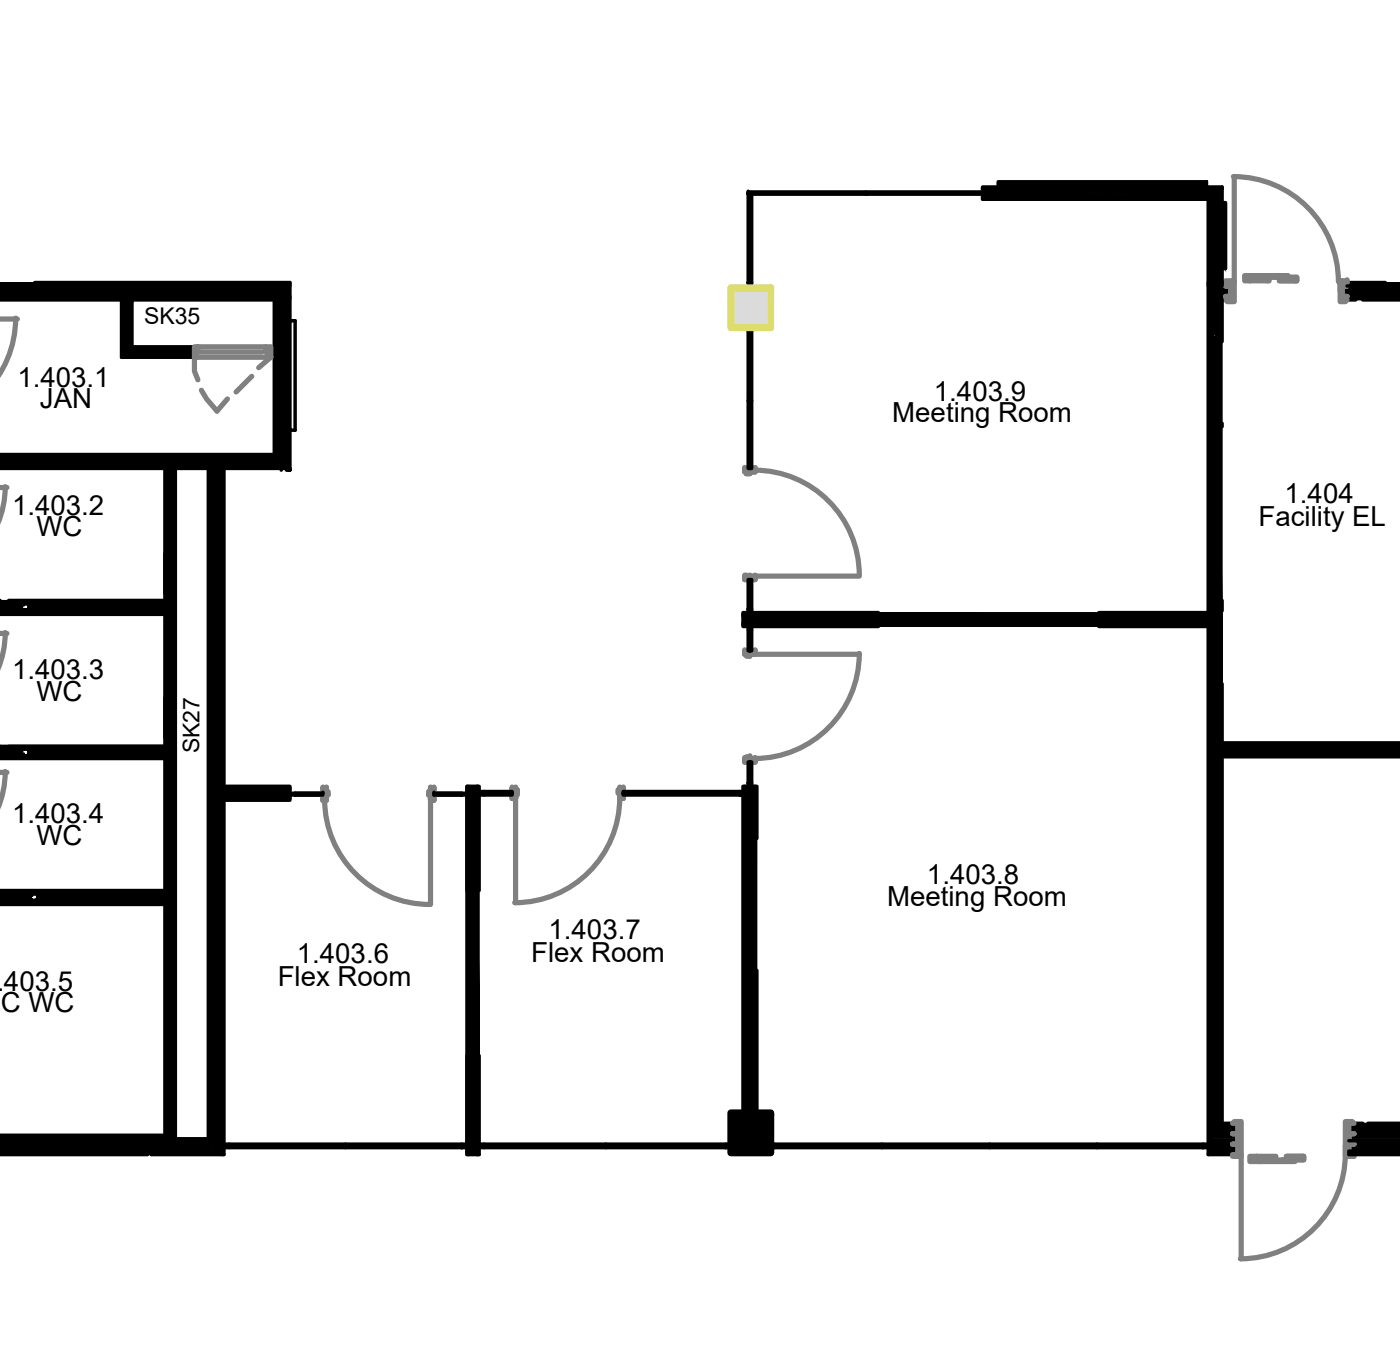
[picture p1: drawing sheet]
<svg xmlns="http://www.w3.org/2000/svg" width="34mm" height="33mm" viewBox="0 0 34 33" stroke-linecap="round" stroke-linejoin="round" font-family="sans-serif">
<defs><g id="words">
<g font-size=".7">
<text x=".4" y="9.4">1.403.1</text>
<text x="1" y="9.9">JAN</text>
<text x="21.8" y="10.3">Meeting Room</text>
<text x="22.8" y="9.8">1.403.9</text>
<text x=".3" y="16.5">1.403.3</text>
<text x=".3" y="12.6">1.403.2</text>
<text x=".9" y="17.1">WC</text>
<text x=".9" y="13.1">WC</text>
<text x="30.7" y="12.8">Facility EL</text>
<text x="31.3" y="12.3">1.404</text>
<text x=".3" y="20.1">1.403.4</text>
<text x=".9" y="20.6">WC</text>
<text x="7.2" y="23.5">1.403.6</text>
<text x="13" y="23.4">Flex Room</text>
<text x="13.4" y="22.9">1.403.7</text>
<text x="21.6" y="22.1">Meeting Room</text>
<text x="22.6" y="21.5">1.403.8</text>
<text x="-.5" y="24.7">HC WC</text>
<text x="-.5" y="24.2">1.403.5</text>
<text x="6.8" y="24">Flex Room</text>
</g>
<g font-size=".6">
<text x="3.5" y="7.9">SK35</text>
<text x="4.9" y="18.4" transform="rotate(-90 4.9 18.4)">SK27</text>
</g>
</g></defs>
<!-- layer: A-WALL-____-PATT -->
<g fill="#000" stroke="#000" stroke-width=".02">
<path d="M24 4.6h5.5v.2zM29.5 8.1h.1zM29.6 8.2h.1zM29.5 27.6h.7v.1z"/>
<path d="M-.1 11.4h4.2zM-.1 11.4h4.2z"/>
<path d="M-.1 14.7h4.2zM-.1 14.7h4.2z"/>
<path d="M-.1 14.7h.7zM-.1 14.7h.7z"/>
<path d="M-.1 14.8h.7zM-.1 14.8h.7z"/>
<path d="M-.1 14.8h.7zM-.1 14.8h.7z"/>
<path d="M-.1 14.8h.7zM-.1 14.8h.7z"/>
<path d="M-.1 18.2h4.1zM-.1 18.2h4.1z"/>
<path d="M-.1 18.3h.7zM-.1 18.3h.7z"/>
<path d="M-.1 18.3h.7zM-.1 18.3h.7z"/>
<path d="M-.1 18.3h.7zM-.1 18.3h.7z"/>
<path d="M-.1 18.3h.7zM-.1 18.3h.7z"/>
<path d="M-.1 18.4h.7zM-.1 18.4h.7z"/>
<path d="M-.1 18.4h.7zM-.1 18.4h.7z"/>
<path d="M-.1 18.4h4.1zM-.1 18.4h4.1z"/>
<path d="M-.1 14.8h.7zM-.1 14.8h.7z"/>
<path d="M-.1 14.8h.7zM-.1 14.8h.7zM-.1 14.8h.7zM-.1 14.8h.7z"/>
<path d="M-.1 14.8h.7zM-.1 14.8h.7z"/>
<path d="M-.1 18.3l.7 .1zM-.1 18.3l.7 .1z"/>
<path d="M-.1 14.7h.7zM-.1 14.7h.7z"/>
<path d="M-.1 14.7l.7 .1zM-.1 14.7l.7 .1z"/>
<path d="M-.1 14.8h.7zM-.1 14.8h.7z"/>
<path d="M-.1 18.3h.7zM-.1 18.3h.7z"/>
<path d="M-.1 18.3h.7zM-.1 18.3h.7z"/>
<path d="M-.1 18.4h.7zM-.1 18.4h.7z"/>
<path d="M-.1 18.4h.7zM-.1 18.4h.7z"/>
<path d="M.6 14.7h3.5zM.6 14.7h3.5z"/>
<path d="M.6 14.7h3.5zM.6 14.7h3.5z"/>
<path d="M.6 14.8h3.5zM.6 14.8h3.5z"/>
<path d="M.6 14.8h3.5zM.6 14.8h3.5z"/>
<path d="M-.1 14.8h.7zM-.1 14.8h.7z"/>
<path d="M.6 18.3h3.5zM.6 18.3h3.5z"/>
<path d="M.6 18.3h3.5zM.6 18.3h3.5z"/>
<path d="M.6 18.4h3.5zM.6 18.4h3.5z"/>
<path d="M.6 18.4h3.5zM.6 18.4h3.5z"/>
<path d="M-.1 18.4h.7zM-.1 18.4h.7z"/>
<path d="M.7 14.8h3.4zM.7 14.8h3.4zM.7 14.8h3.4zM.7 14.8h3.4z"/>
<path d="M.7 14.8h3.4zM.7 14.8h3.4z"/>
<path d="M.7 14.8h3.4zM.7 14.8h3.4z"/>
<path d="M.7 18.3h3.4zM.7 18.3h3.4z"/>
<path d="M.7 18.3h3.4zM.7 18.3h3.4z"/>
<path d="M.7 18.4h3.4zM.7 18.4h3.4z"/>
<path d="M3 7.3h.2zM3 7.3h.2z"/>
<path d="M3 7.3v1.4zM3 7.3v1.4z"/>
<path d="M3 7.4v1.2zM3 7.4v1.2z"/>
<path d="M3 7.4l.2 1.2v-1.2zM3 7.4l.2 1.2h-.2z"/>
<path d="M3 8.7h.2zM3 8.7h.2z"/>
<path d="M3 7.3l.2 .1zM3 7.3l.2 .1z"/>
<path d="M3 8.6l.2 .1zM3 8.6l.2 .1z"/>
<path d="M-.1 14.6l4.1 .1zM-.1 14.6l4.1 .1z"/>
<path d="M-.1 14.9l4.1 .1zM-.1 14.9l4.1 .1z"/>
<path d="M-.1 14.7h4.1zM-.1 14.7h4.1z"/>
<path d="M-.1 18.4l4.1 .1zM-.1 18.4l4.1 .1z"/>
<path d="M-.1 11.4h4.2zM-.1 11.4h4.2z"/>
<path d="M-.1 14.9h4.2zM-.1 14.9h4.2z"/>
<path d="M-.1 18.2h4.2zM-.1 18.2h4.2z"/>
<path d="M4 11.4l.1 3.3zM4 11.4l.1 3.3z"/>
<path d="M4 14.9l.1 3.3zM4 14.9l.1 3.3z"/>
<path d="M4 18.4l.1 3.3zM4 18.4l.1 3.3z"/>
<path d="M.6 14.7l3.5 .1zM.6 14.7l3.5 .1z"/>
<path d="M.7 14.8h3.4zM.7 14.8h3.4z"/>
<path d="M.7 14.8h3.4zM.7 14.8h3.4z"/>
<path d="M.7 14.8h3.4zM.6 14.8h3.5z"/>
<path d="M-.1 14.8l4.2 .1zM-.1 14.8l4.2 .1z"/>
<path d="M-.1 18.2l4.2 .1zM-.1 18.2l4.2 .1z"/>
<path d="M.6 18.3h3.5zM.6 18.3h3.5z"/>
<path d="M.7 18.3h3.4zM.7 18.3h3.4z"/>
<path d="M.7 18.3l3.4 .1zM.7 18.3l3.4 .1zM.7 18.4h3.4zM.7 18.4h3.4z"/>
<path d="M.7 18.4h3.4zM.7 18.4h3.4z"/>
<path d="M-.1 18.4h4.2zM-.1 18.4h4.2z"/>
<path d="M4.1 11.4v3.3zM4.1 11.4v3.3z"/>
<path d="M4.1 14.9v3.3zM4.1 14.9v3.3z"/>
<path d="M4.1 18.4v3zM4.1 18.4v3z"/>
<path d="M4.3 11.4h.9zM4.3 11.4h.9z"/>
<path d="M4.1 11.4l.2 16.3v-16.3zM4.1 11.4l.2 16.3h-.2z"/>
<path d="M3.2 8.7h1.5zM3.2 8.7h1.5z"/>
<path d="M3.2 8.6l1.5 .1zM3.2 8.6l1.5 .1z"/>
<path d="M3.2 8.5l1.5 .1v-.1zM3.2 8.5l1.5 .1h-1.5z"/>
<path d="M4.3 11.4h.8zM4.3 11.4h.8z"/>
<path d="M5.1 11.4v16.4zM5.1 11.4v16.4z"/>
<path d="M5.1 11.4l.1 16.4zM5.1 11.4l.1 16.4z"/>
<path d="M5.4 11.4h1.6zM5.4 11.4h1.6z"/>
<path d="M5.4 11.4v7zM5.4 11.4v7z"/>
<path d="M5.4 18.4v.8zM5.4 18.4v.8z"/>
<path d="M5.4 19.5v8.6zM5.4 19.5v8.6z"/>
<path d="M5.2 11.4l.2 16.4v-16.4zM5.2 11.4l.2 16.4h-.2z"/>
<path d="M5.4 11.4l.1 7zM5.4 11.4l.1 7z"/>
<path d="M5.4 18.4l.1 .8zM5.4 18.4l.1 .8z"/>
<path d="M5.4 19.5l.1 8.6zM5.4 19.5l.1 8.6z"/>
<path d="M6.6 8.5v.1zM6.6 8.5v.1z"/>
<path d="M6.6 8.5v.1zM6.6 8.5v.1z"/>
<path d="M-.1 7.3h6.8zM-.1 7.3h6.8z"/>
<path d="M-.1 7.2l6.8 .1zM-.1 7.2l6.8 .1z"/>
<path d="M-.1 11.1h6.8zM-.1 11.1h6.8z"/>
<path d="M-.1 11.1l6.8 .1zM-.1 11.1l6.8 .1z"/>
<path d="M6.6 8.5l.1 .2zM6.6 8.5l.1 .2z"/>
<path d="M6.6 8.7h.1zM6.6 8.7h.1z"/>
<path d="M6.7 7.2v4zM6.7 7.2v4z"/>
<path d="M6.7 7.2l.1 4zM6.7 7.2l.1 4z"/>
<path d="M7 7.3v4.1zM7 7.3v4.1z"/>
<path d="M6.8 7.2l.2 4v-4zM6.8 7.2l.2 4h-.2z"/>
<path d="M5.4 11.4h1.6zM5.4 11.4h1.6z"/>
<path d="M.6 11.2h6.4zM.6 11.2h6.4h-6.4z"/>
<path d="M-.1 11.2l7.1 .2v-.2zM-.1 11.2l7.1 .2h-7.1z"/>
<path d="M7 7.3l.1 3.9zM7 7.3l.1 3.9z"/>
<path d="M7 11.2l.1 .2zM7 11.2l.1 .2z"/>
<path d="M-.1 6.9h7.2zM-.1 6.9h7.2z"/>
<path d="M-.1 6.9l7.2 .1zM-.1 6.9l7.2 .1zM-.1 7l7.2 .2v-.2zM-.1 7l7.2 .2h-7.2z"/>
<path d="M5.4 19.5h1.7zM5.4 19.5h1.7z"/>
<path d="M5.4 19.2h1.7zM5.4 19.2h1.7z"/>
<path d="M5.4 19.2l1.7 .2v-.2zM5.4 19.2l1.7 .2h-1.7z"/>
<path d="M5.4 19.4l1.7 .1zM5.4 19.4l1.7 .1z"/>
<path d="M11.4 19.2v6.5zM11.4 19.2v6.5z"/>
<path d="M11.4 19.2v8.9zM11.4 19.2v8.9z"/>
<path d="M11.4 19.2l.2 8.9v-8.9zM11.4 19.2l.2 8.9h-.2z"/>
<path d="M11.6 19.2v8.9zM11.6 19.2v8.9z"/>
<path d="M11.6 19.2l.1 6.5zM11.6 19.2l.1 6.5z"/>
<path d="M18.1 19.2l.1 7.9zM18.1 19.2l.1 7.9z"/>
<path d="M18.2 19.2v4.2zM18.2 19.2v4.2z"/>
<path d="M18.2 19.2l.2 4.2v-4.2zM18.2 19.2l.2 4.2h-.2z"/>
<path d="M18.4 19.2v4.2zM18.4 19.2v4.2z"/>
<path d="M18.4 19.2l.1 7.9zM18.4 19.2l.1 7.9z"/>
<path d="M24 4.9h5.5zM24 4.9h5.5zM24 4.8l5.5 .1z"/>
<path d="M24 4.6v.2h5.5zM24 4.8l5.5 .1z"/>
<path d="M24 4.6h5.8zM24 4.6h5.8z"/>
<path d="M24.3 4.4l5.1 .2v-.2zM24.3 4.4l5.1 .2h-5.1z"/>
<path d="M18.1 14.9l11.4 .1zM18.1 14.9l11.4 .1z"/>
<path d="M18.1 15.2h11.4zM18.1 15.2h11.4zM18.1 15.2l11.4 .1zM18.1 15.2l11.4 .1z"/>
<path d="M18.1 15h11.4zM18.1 15h11.4z"/>
<path d="M29.5 7v8zM29.5 7v8z"/>
<path d="M29.5 15.2v12.9zM29.5 15.2v12.9z"/>
<path d="M29.5 4.9v2zM29.5 4.9v2z"/>
<path d="M29.5 6.9v.1zM29.5 6.9v.1z"/>
<path d="M18.1 15l11.4 .2v-.2zM18.1 15l11.4 .2h-11.4z"/>
<path d="M29.5 7v8zM29.5 7v8z"/>
<path d="M29.5 15.2v12.3zM29.5 15.2v12.3z"/>
<path d="M29.5 4.9v2zM29.5 4.9v2z"/>
<path d="M29.6 8.1h.1zM29.6 8.1h.1z"/>
<path d="M29.6 8.1h.1zM29.6 8.1h.1z"/>
<path d="M29.6 8.1h.1zM29.6 8.1h.1z"/>
<path d="M29.6 8.2h.1zM29.6 8.2h.1z"/>
<path d="M29.6 8.2h.1zM29.6 8.2h.1z"/>
<path d="M29.5 8.2h.1zM29.5 8.2h.1z"/>
<path d="M29.7 7h.2zM29.7 7h.2z"/>
<path d="M29.7 7.2h.2zM29.7 7.2h.2z"/>
<path d="M29.7 18.2h4.5zM29.7 18.2h4.5z"/>
<path d="M29.7 18.3h4.5zM29.7 18.3h4.5z"/>
<path d="M29.7 18.3h4.5zM29.7 18.3h4.5z"/>
<path d="M29.7 18.3h4.5zM29.7 18.3h4.5z"/>
<path d="M29.5 7l.2 1.1v-1.1zM29.5 7l.2 1.1h-.2z"/>
<path d="M29.6 8.1h.1zM29.6 8.1h.1z"/>
<path d="M29.6 8.2h.1zM29.6 8.2h.1z"/>
<path d="M29.5 8.2l.2 19.3v-19.3zM29.5 8.2l.2 19.3h-.2z"/>
<path d="M29.5 4.6l.2 2.4v-2.4zM29.5 4.6l.2 2.4h-.2z"/>
<path d="M29.7 7.3l.1 10zM29.7 7.3l.1 10z"/>
<path d="M29.7 17.3l.1 .9zM29.7 17.3l.1 .9z"/>
<path d="M29.7 18.4l.1 9zM29.7 18.4l.1 9z"/>
<path d="M29.7 4.6l.1 2.4zM29.7 4.6l.1 2.4z"/>
<path d="M29.8 7.3v10zM29.8 7.3v10z"/>
<path d="M29.8 17.3v.8zM29.8 17.3v.8z"/>
<path d="M29.8 18.4v5zM29.8 18.4v5z"/>
<path d="M29.8 4.6v2.3zM29.8 4.6v2.3z"/>
<path d="M29.8 6.9v.1zM29.8 6.9v.1z"/>
<path d="M24 4.6h5.8zM24 4.6h5.8z"/>
<path d="M29.7 7.2h.2zM29.7 7.2h.3z"/>
<path d="M29.8 4.9l.1 1.3v-1.3zM29.8 4.9l.1 1.3h-.1z"/>
<path d="M29.8 6.2l.1 .3v-.3zM29.8 6.2l.1 .3h-.1z"/>
<path d="M29.7 7.3h.3zM29.7 7.3h.3z"/>
<path d="M29.8 6.9h.2zM29.8 6.9h.2z"/>
<path d="M29.8 6.9l.2 .1zM29.8 6.9l.2 .1z"/>
<path d="M29.7 7l.3 .2v-.2zM29.7 7l.3 .2h-.3zM29.7 7.2h.3zM29.7 7.2h.3z"/>
<path d="M29.7 7.2l.3 .1zM29.7 7.2l.3 .1z"/>
<path d="M32.9 7h1.3zM32.9 7h1.3z"/>
<path d="M32.9 7.2h1.3zM32.9 7.2h1.3z"/>
<path d="M32.7 7.3h1.5zM32.7 7.3h1.5z"/>
<path d="M32.7 6.9h1.5zM32.7 6.9h1.5z"/>
<path d="M32.7 6.9l1.5 .1zM32.7 6.9l1.5 .1z"/>
<path d="M32.7 7l1.5 .2v-.2zM32.7 7l1.5 .2h-1.5z"/>
<path d="M32.7 7.2l1.5 .1zM32.7 7.2l1.5 .1z"/>
<path d="M29.7 18.4h4.5zM29.7 18.4h4.5z"/>
<path d="M29.8 18.1h4.4zM29.8 18.1h4.4z"/>
<path d="M29.8 18.1l4.4 .1zM29.8 18.1l4.4 .1z"/>
<path d="M29.7 18.2h4.5zM29.7 18.2h4.5z"/>
<path d="M29.7 18.2h4.5zM29.7 18.2h4.5zM29.7 18.2h4.5zM29.7 18.2h4.5z"/>
<path d="M29.7 18.2l4.5 .1zM29.7 18.2l4.5 .1z"/>
<path d="M29.7 18.3h4.5zM29.7 18.3h4.5z"/>
<path d="M29.7 18.3l4.5 .1v-.1zM29.7 18.3l4.5 .1h-4.5z"/>
<path d="M29.7 18.4h4.5zM29.7 18.4h4.5z"/>
<path d="M-.1 21.8h4.2zM-.1 21.8h4.2z"/>
<path d="M-.1 21.8h.9zM-.1 21.8h.9z"/>
<path d="M-.1 21.9h.9zM-.1 21.9h.9z"/>
<path d="M-.1 21.9h.9zM-.1 21.9h.9z"/>
<path d="M-.1 21.9h.9zM-.1 21.9h.9z"/>
<path d="M-.1 22h4.2zM-.1 22h4.2z"/>
<path d="M-.1 27.7h4.1zM-.1 27.7h4.1z"/>
<path d="M-.1 21.8h.9zM-.1 21.8h.9z"/>
<path d="M-.1 21.8l.9 .1zM-.1 21.8l.9 .1zM-.1 21.9h.9zM-.1 21.9h.9z"/>
<path d="M-.1 21.9h.9zM-.1 21.9h.9z"/>
<path d="M-.1 21.8h.9zM-.1 21.8h.9z"/>
<path d="M-.1 21.8h.9zM-.1 21.8h.9z"/>
<path d="M-.1 21.9h.9zM-.1 21.9h.9z"/>
<path d="M-.1 21.9l.9 .1zM-.1 21.9l.9 .1z"/>
<path d="M.8 21.8h3.3zM.8 21.8h3.3z"/>
<path d="M.9 21.8h3.2zM.9 21.8h3.2z"/>
<path d="M.9 21.8h3.2zM.9 21.8h3.2z"/>
<path d="M.9 21.9h3.2zM.9 21.9h3.2zM.9 21.9h3.2zM.9 21.9h3.2z"/>
<path d="M.9 21.9h3.2zM.9 21.9h3.2z"/>
<path d="M-.1 28.1h1.6zM-.1 28.1h1.6z"/>
<path d="M-.1 28.1h1.6zM-.1 28.1h1.6z"/>
<path d="M-.1 27.8l3.7 .3v-.3zM-.1 27.8l3.7 .3h-3.7z"/>
<path d="M-.1 22h4.1zM-.1 22h4.1z"/>
<path d="M-.1 21.7h4.1zM-.1 21.7h4.1z"/>
<path d="M-.1 21.7l4.1 .1zM-.1 21.7l4.1 .1z"/>
<path d="M-.1 27.7h4.1zM-.1 27.7h4.1z"/>
<path d="M-.1 22h4.2zM-.1 22h4.2z"/>
<path d="M4 22l.1 5.7zM4 22l.1 5.7z"/>
<path d="M.8 21.8h3.3zM.8 21.8h3.3z"/>
<path d="M.9 21.8l3.2 .1zM.9 21.8l3.2 .1z"/>
<path d="M.9 21.9h3.2zM.9 21.9h3.2zM.9 21.9h3.2zM.9 21.9h3.2z"/>
<path d="M.9 21.9h3.2zM.8 21.9h3.3z"/>
<path d="M.8 21.9l3.3 .1zM.8 21.9l3.3 .1z"/>
<path d="M4.1 21.4v.4zM4.1 21.4v.4z"/>
<path d="M4.1 22v5.7zM4.1 22v5.7z"/>
<path d="M-.1 27.7l4.2 .1v-.1zM-.1 27.7l4.2 .1h-4.2z"/>
<path d="M3.6 27.8l.5 .3v-.3zM3.6 27.8l.5 .3h-.5z"/>
<path d="M4.1 27.7l.2 .4v-.4zM4.1 27.7l.2 .4h-.2z"/>
<path d="M3.6 28.1h.7zM3.6 28.1h.7z"/>
<path d="M3.6 28.1h.7zM3.6 28.1h.7z"/>
<path d="M4.3 27.8h.8zM4.3 27.8h.8z"/>
<path d="M4.3 27.8l.9 .3v-.3zM4.3 27.8l.9 .3h-.9z"/>
<path d="M5.2 27.8l.2 .3v-.3zM5.2 27.8l.2 .3h-.2z"/>
<path d="M11.4 25.7v2.4zM11.4 25.7v2.4z"/>
<path d="M11.6 25.7l.1 2.4zM11.6 25.7l.1 2.4z"/>
<path d="M18.2 23.4v3.7zM18.2 23.4v3.7z"/>
<path d="M18.2 23.4l.2 3.7v-3.7zM18.2 23.4l.2 3.7h-.2z"/>
<path d="M18.4 23.4v3.7zM18.4 23.4v3.7z"/>
<path d="M29.5 27.5v.6zM29.5 27.5v.6z"/>
<path d="M29.5 27.5h.7zM29.5 27.5h.7z"/>
<path d="M29.5 27.6h.6zM29.5 27.6h.6z"/>
<path d="M29.5 27.9h.6zM29.5 27.9h.6z"/>
<path d="M29.8 23.4v4zM29.8 23.4v4z"/>
<path d="M29.5 28.1h.7zM29.5 28.1h.7z"/>
<path d="M29.8 27.4h.4zM29.8 27.4h.4z"/>
<path d="M29.7 27.4l.5 .1zM29.7 27.4l.5 .1z"/>
<path d="M29.5 27.5l.7 .1v-.1zM29.5 27.5l.7 .1h-.7z"/>
<path d="M29.5 27.7h.7zM29.5 27.6l.7 .1h-.7z"/>
<path d="M29.5 27.8l.7 .1v-.1zM29.5 27.8l.7 .1h-.7z"/>
<path d="M29.5 27.9l.7 .2v-.2zM29.5 27.9l.7 .2h-.7z"/>
<path d="M29.5 28.1h.7zM29.5 28.1h.7z"/>
<path d="M33 27.6h1.2zM33 27.6h1.2z"/>
<path d="M33 27.9h1.2zM33 27.9h1.2z"/>
<path d="M32.9 28.1h1.3zM32.9 28.1h1.3z"/>
<path d="M32.9 27.4h1.3zM32.9 27.4h1.3z"/>
<path d="M32.9 27.4l1.3 .1zM32.9 27.4l1.3 .1z"/>
<path d="M32.9 27.5l1.3 .1v-.1zM32.9 27.5l1.3 .1h-1.3z"/>
<path d="M32.9 27.6l1.3 .1v-.1zM32.9 27.6l1.3 .1h-1.3z"/>
<path d="M32.9 27.8l1.3 .1v-.1zM32.9 27.8l1.3 .1h-1.3z"/>
<path d="M32.9 27.9l1.3 .2v-.2zM32.9 27.9l1.3 .2h-1.3z"/>
<path d="M32.9 28.1h1.3zM32.9 28.1h1.3z"/>
</g>
<!-- layer: I-WALL-____-MCUT -->
<g fill="none" stroke="#000" stroke-width=".08">
<path d="M-.1 14.6h.1M-.1 18.2h.1M0 7.3h6.7v3.8h-6.7M0 11.4h4v3.2h-3.8M0 15h4v3.2h-3.8M0 18.5h4v3.2h-4M.8 6.9h6.3v.9M3 7.3v1.4h1.7M3.2 7.3v1.2h1.5M4.3 11.4h.8v16.4h-.8zM6.6 8.5h.1M6.6 8.7h.1"/>
<path d="M7.1 10.5v.9h-1.6v7.8h1.6v.3h-1.6v8.6h-1.8M21.4 14.9h-3.3v.4h3.3M24.3 4.4h5.1v.2h-5.1zM26.8 15.3h2.7v12.8h.7v-.2M29.8 4.9h.1v1.6h-.1M29.8 16.7v1.4h4.4M29.8 10.3v.1M29.8 14.6v.3M30 7.2v.1h-.2v1M30 7v-.1h-.2v-2.3h-5.8v.3h5.5v10h-2.7M32.7 7.2v.1h.4M33.2 7.3h1"/>
<path d="M33.8 6.9h-1.1v.1M34.2 18.4h-4.4v9h.4v.2M0 22h4v5.7M0 27.7h4.1M0 28.1h3.6M11.4 21.7v-2.5h.3v2.5M11.4 25.7v2.4h.3v-2.4M18.5 20.4v-1.2h-.4v7.9h.4v-3.5M32.9 27.9v.2h1.3M33.2 27.4h-.3v.2M33.4 27.4h.8"/>
</g>
<!-- layer: A-WALL-____-MCUT -->
<g fill="none" stroke="#000" stroke-width=".08">
<path d="M-.1 11.1h6.8M0 7.2h6.8v4h-6.2M0 6.9h7.1M0 7.3h6.7M0 7h7.1M0 18.4h4.1v3.4h-4.1M0 14.9h4.1v3.3h-4.1M0 11.4h4.1v3.3h-4.1M0 14.7h4M3.2 7.3h-.2v1.4h1.7M3.2 8.6v.1M3.2 7.4h-.2v1.2h1.7"/>
<path d="M4.1 11.4v3.3M4.1 18.4v3.4M4.3 11.4h.9v16.4h-.9h.8M5.1 11.4v16.4M5.4 19.5h1.7M5.4 19.5h.1M5.4 19.2h1.7M6.6 8.6v-.1v.2M6.7 7.2v.1M6.7 11.1v.1M6.7 7.2v4M7 11.4h-1.6v7.8h1.7"/>
<path d="M7.1 7.2l-.1 4.2 .1-4.1M7.1 19.4h-1.7v8.7M11.4 19.2v8.9M11.6 19.2v8.9M18.1 15.2h11.4M18.1 15.2h11.4v12.9h.7M18.2 19.2v7.9M18.4 19.2v7.9M24 4.8h5.5v10.2h-11.4M24 4.6h5.8M24 4.9h5.5M29.5 7h.1"/>
<path d="M29.5 6.9h.1M29.5 4.9v2M29.5 7v8h-11.4M29.5 15.2v12.9h.7M29.7 7.3h.3M29.7 4.6v2.4h.2M29.7 7.3h.1M29.7 18.4h4.5M29.7 18.4h.1M29.8 7.3v10.8h4.4M29.8 4.6v2.4M29.8 18.4v9h.4"/>
<path d="M29.8 6.9h.2M29.8 6.9v.1M29.9 7.2h-.2v11h4.5M32.7 6.9h1.5M32.7 7.3h1.5M32.9 7.2h1.3M32.9 7h1.3M34.2 18.4h-4.5v9.1h.5M-.1 28.1h5.5M0 22h4.1v5.7M0 21.7h4M0 28.1h5.4"/>
<path d="M0 27.7h4.1M0 27.7h4.3M29.5 27.7h.7M29.5 27.8h.7M32.9 28.1h1.3M32.9 27.7h1.3M32.9 27.4h1.3M32.9 27.5h1.3M32.9 27.8h1.3"/>
</g>
<!-- layer: A-DOOR-____-OTLN -->
<g fill="none" stroke="#808080" stroke-width=".13">
<path d="M0 7.8h.4M0 11.9h.2M0 15.4h.2M0 18.8h.2M.1 11.9l-.2 .8M.1 15.4l-.2 .9M.1 18.8l-.2 .9M.4 7.8l-.1 .5-.3 .8M4.7 8.5h.1v.2zM4.7 8.7l.1 .6M4.8 8.7h1.7M4.8 8.6h1.6"/>
<path d="M4.8 8.5h1.7M4.9 9.5l.4 .5 .2-.3M6.1 9.2l-.3 .4M6.5 8.5h.1v.2h-.1zM6.6 8.7l-.3 .3M7.9 19.5a2.56 2.56 0 0 0 2.6 2.5M10.5 19.5v2.5M12.6 19.4v2.6M15.1 19.4a2.56 2.56 0 0 1-2.5 2.6M18.4 15.9h2.6a2.56 2.56 0 0 1-2.6 2.6M18.4 14h2.6M18.4 11.5a2.56 2.56 0 0 1 2.6 2.5"/>
<path d="M29.9 7h.1v.2h-.1h.1v-.2zM30.1 6.8v.1M30.1 4.3a2.56 2.56 0 0 1 2.5 2.6M30.1 4.3v2.6M32.7 7h.2h-.2v.2h.2h-.2zM32.7 6.8v.1M30.1 27.6h.1v.3h-.1h.1v-.3zM30.2 28.1v.1M30.3 28.1v2.6M32.8 28.1a2.56 2.56 0 0 1-2.6 2.6M32.9 27.6h.1h-.1v.3h.1h-.1zM32.9 28.1v.1"/>
</g>
<!-- layer: A-GENM-____-OTLN -->
<path d="M30.6 6.8h.5M31.4 6.8l-1-.1v.1h.1M30.6 28.2h-.1v.1h1.1M30.7 28.3h.1M31.3 28.3h-.6" fill="none" stroke="#808080" stroke-width=".13"/>
<!-- layer: A-GENM-____-HDLN -->
<path d="M30.6 6.8h.3h-.4h.4M31.1 6.8h.5h-.4M31.6 6.8h.1M30.7 28.3h.1M31.1 28.2l-.4 .1M31.1 28.2h-.5v.1h.5M31.4 28.2h.4v.1h-.5M31.8 28.2v.1M31.8 28.2h.1" fill="none" stroke="#808080" stroke-width=".13"/>
<!-- layer: A-DOOR-FRAM-OTLN -->
<g fill="none" stroke="#808080" stroke-width=".13">
<path d="M7.9 19.5h.1M7.9 19.4h.1M7.9 19.2h.1M7.9 19.3h.1M8 19.2h.1M8 19.3h.1M8 19.5h.1M8 19.4h.1M10.5 19.4h.1M10.5 19.3h.1M10.5 19.5h.1M10.5 19.2h.1"/>
<path d="M10.6 19.2h.1M10.6 19.4h.1M10.6 19.5h.1M12.5 19.5h.1M12.5 19.4h.1M12.5 19.2h.1M12.5 19.3h.1M12.6 19.2h.1M12.6 19.5h.1M12.6 19.4h.1M12.6 19.3h.1M15.1 19.5h.1"/>
<path d="M15.1 19.3h.1M15.1 19.2h.1M15.2 19.3h.1M15.2 19.4h.1M15.2 19.2h.1M15.2 19.5h.1M18.2 11.4h.1M18.2 11.5h.1M18.2 14h.1M18.2 14.1h.1M18.2 18.5h.1M18.2 18.6h.1"/>
<path d="M18.2 15.9h.1M18.3 11.5h.1M18.3 14h.1M18.3 14.1h.1M18.3 18.4h.1M18.3 18.5h.1M18.3 15.9h.1M18.3 16h.1M18.3 11.4h.1M18.3 18.6h.1M18.4 11.4h.1M18.4 11.5h.1"/>
<path d="M18.4 14h.1M18.4 14.1h.1M18.4 18.5h.1M18.4 18.6h.1M18.4 15.9h.1M29.9 6.8h.1M32.9 6.8h.1M30.1 28.2h.1M33 28.2h.1"/>
</g>
<!-- layer: A-DOOR-FRAM-MCUT -->
<g fill="none" stroke="#808080" stroke-width=".13">
<path d="M7.9 19.4l.1 .1zM7.9 19.2l.1 .1zM8 19.3v.1v-.2h-.1v.1h.1l-.1 .2h.1v-.2M8 19.3h.1M10.5 19.4l.1 .1zM10.5 19.2l.1 .1zM10.5 19.3h.1M10.5 19.2h.1v.1h-.1l.1 .2-.1-.1zM10.6 19.4h.1M12.5 19.4l.1 .1zM12.5 19.2l.1 .1zM12.6 19.3l-.1-.1 .1 .1-.1 .2 .1-.1"/>
<path d="M15.1 19.2v.1M15.1 19.4l.1 .1zM15.1 19.2l.1 .1zM15.1 19.2v.1zM15.1 19.2h.1l-.1 .1 .1 .2-.1-.1M15.1 19.3h.1M18.2 14.1h.1M18.2 11.4v.1zM18.2 14h.2v.1h-.2zM18.2 15.9h.1M18.2 18.5v.1zM18.2 15.9h.2l-.2 .1 .1-.1h-.1z"/>
<path d="M18.2 14h.1zM18.2 11.5h.1zM18.2 18.5h.1zM18.2 18.5h.1M18.2 18.4l.2 .1v.1l-.1-.1-.1 .1v-.1M18.2 11.5v-.1v.1h.2v-.1l-.1 .1M18.2 11.5h.1M18.3 14.1h.1zM18.3 11.4l.1 .1zM18.3 15.9h.1zM18.3 15.9h.1M18.3 18.5l.1 .1z"/>
<path d="M29.9 6.8l.1 .2M29.9 6.8h.2v.6l-.2-.1h.1v-.1M32.7 7l.2-.2h-.2v.6l.2-.1h-.2v-.1M30.2 27.9v.2l-.1 .1M30.2 27.6v-.2h-.1l.2-.1v.9h-.2M32.9 27.6v-.2l.1-.1h-.2v.9h.2l-.1-.1v-.2"/>
</g>
<!-- layer: A-DOOR-____-MCUT -->
<path d="M32.7 6.9v.2zM32.8 27.9h.1v.2h-.1z" fill="none" stroke="#808080" stroke-width=".13"/>
<!-- layer: A-GLAZ-CURT-MCUT -->
<g fill="none" stroke="#000" stroke-width=".08">
<path d="M7.2 19.3l.7 .1zM10.6 19.3l.7 .1zM11.8 19.3h.7zM15.2 19.3h2.8zM18.2 4.7h2.9zM18.3 4.7v2.2zM18.3 14.1v.7zM18.3 18.6v.5zM18.3 8.1v1.7zM18.3 15.4v.5zM18.3 9.8v1.6zM21.1 4.7h2.9z"/>
<path d="M5.6 27.9h2.8zM8.4 27.9h2.9zM11.8 27.9h3zM14.8 27.9h2.9zM18.9 27.9h2.6zM21.5 27.9h2.6zM24.1 27.9h2.7zM26.8 27.9h2.5z"/>
</g>
<!-- layer: A-GLAZ-CWMG-MCUT -->
<g fill="none" stroke="#000" stroke-width=".08">
<path d="M7.1 19.3l.1 .1zM11.3 19.3l.1 .1zM11.7 19.3h.1v.1h-.1zM18 19.3l.1 .1zM18.2 19.1l.1 .1zM18.2 7.9h.1v.2h-.1zM18.2 6.9l.1 .1zM18.2 15.3l.1 .1zM18.2 14.8l.1 .1zM5.5 27.9h.1v.1h-.1zM11.3 27.9h.1v.1h-.1zM11.7 27.9h.1v.1h-.1z"/>
<path d="M17.7 27.9h.1v.1h-.1zM18.8 27.9h.1v.1h-.1zM29.3 27.9h.2v.1h-.2z"/>
</g>
<!-- layer: A-GLAZ-CWMG-OTLN -->
<g fill="none" stroke="#000" stroke-width=".08">
<path d="M7.2 19.4h.7M7.2 19.3h.7M7.9 19.3h.1M10.6 19.4h.1M10.6 19.3h.1M10.6 19.3h.7M10.6 19.4h.7M11.8 19.3h.7v.1h-.7M18 19.3h-2.8v.1h2.8M18.2 6.9v-2.2h.1v2.2M18.2 14.8v-.7h.1v.7M18.2 19.1v-.5h.1v.5"/>
<path d="M18.2 4.7h.1M18.2 4.7h5.8M18.2 15.4v.5h.1v-.5M18.2 8.1v3.3h.1v-3.3M5.6 28h5.7M5.6 27.9h5.7M11.8 28h5.9M11.8 27.9h5.9M18.9 28h10.4M18.9 27.9h10.4"/>
</g>
<!-- layer: I-FURN-____-OTLN -->
<path d="M4 17v1M4 13.5v1M6.9 11.4v.1M7.1 7.8h.1v2.7h-.1z" fill="none" stroke="#000" stroke-width=".08"/>
<!-- layer: I-FURN-____-MCUT -->
<path d="M7 11.4h.1M7.1 11.5h.1" fill="none" stroke="#000" stroke-width=".08"/>
<!-- layer: I-FURN-PNLS-OTLN -->
<path d="M-.1 11.2h.7h-.6h.6z" fill="none" stroke="#000" stroke-width=".08"/>
<!-- layer: S-COLS-____-OTLN -->
<path d="M17.8 27.1l1 1v-1zM17.8 27.1l1 1h-1z" fill="#000" stroke="#000" stroke-width=".02"/>
<!-- layer: S-COLS-____-MCUT -->
<path d="M17.8 27.1h1v1h-1z" fill="none" stroke="#000" stroke-width=".17"/>
<!-- layer: S-COLS-____-OTLN -->
<g fill="#dbdbdb" stroke="#dbdbdb" stroke-width=".02">
<path d="M17.8 7l1 .3v-.3zM17.8 7l1 .3h-1z"/>
<path d="M17.8 7.3l1 .7v-.7zM17.8 7.3l1 .7h-1z"/>
</g>
<!-- layer: S-COLS-____-MCUT -->
<path d="M17.8 7h1v1h-1z" fill="none" stroke="#dddd6e" stroke-width=".17"/>
<use href="#words"/>
</svg>
